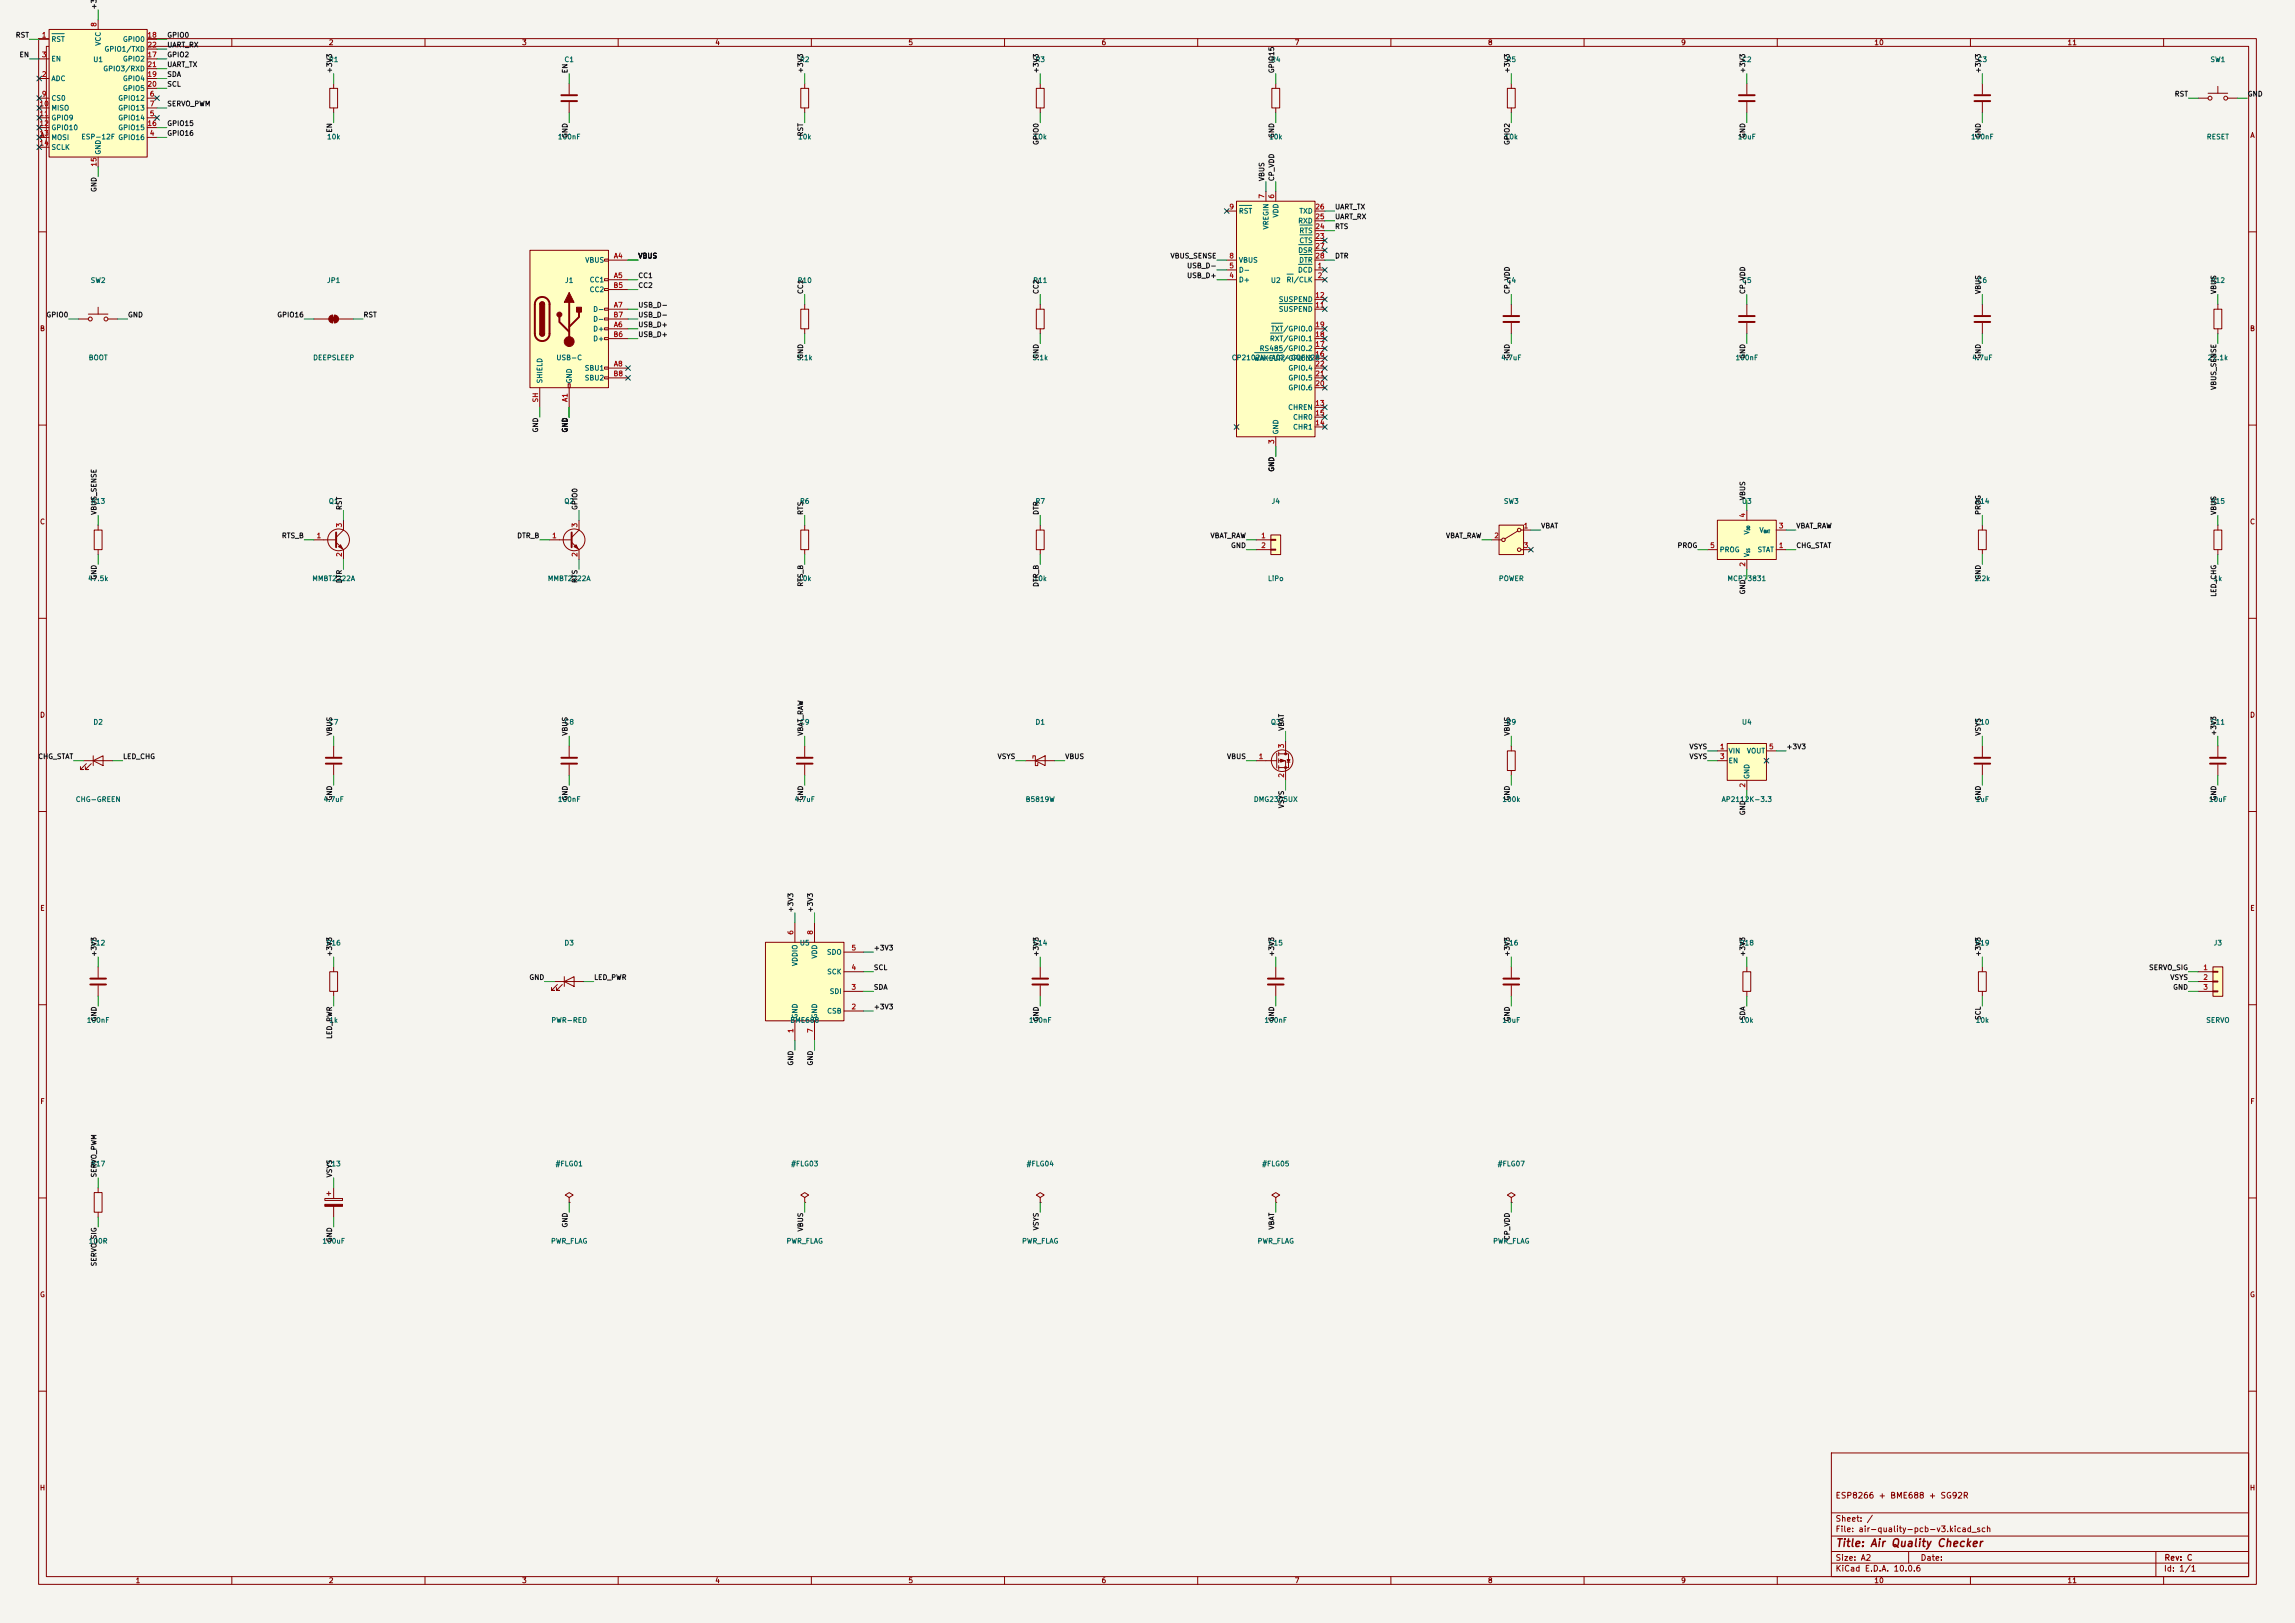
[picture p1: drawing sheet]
<svg xmlns="http://www.w3.org/2000/svg" width="594mm" height="420mm" viewBox="0 0 594 420" stroke-linecap="round" stroke-linejoin="round" font-family="sans-serif">
<defs><g id="words">
<text font-size="2" fill="#840000" x="475" y="400.8">Title: Air Quality Checker</text>
<g font-size="1.5" fill="#840000">
<text x="475" y="388.1">ESP8266 + BME688 + SG92R</text>
<text x="475" y="394.1">Sheet: /</text>
<text x="475" y="396.8">File: air-quality-pcb-v3.kicad_sch</text>
<text x="475" y="407">KiCad E.D.A. 10.0.6</text>
<text x="475" y="404.2">Size: A2</text>
<text x="497" y="404.2">Date:</text>
<text x="560" y="407">Id: 1/1</text>
<text x="560.1" y="404.2">Rev: C</text>
</g>
<g font-size="1.3" fill="#0f0f0f">
<text x="25.3" y="2.6" transform="rotate(-90 25.3 2.6)">+3V</text>
<text x="3.9" y="10">RST</text>
<text x="43.2" y="10">GPIO0</text>
<text x="4.9" y="15.1">EN</text>
<text x="43.2" y="15.1">GPIO2</text>
<text x="43.2" y="12.6">UART_RX</text>
<text x="43.2" y="17.7">UART_TX</text>
<text x="43.2" y="20.2">SDA</text>
<text x="43.2" y="22.7">SCL</text>
<text x="86.2" y="19.1" transform="rotate(-90 86.2 19.1)">+3V3</text>
<text x="147.2" y="19.1" transform="rotate(-90 147.2 19.1)">EN</text>
<text x="208.2" y="19.1" transform="rotate(-90 208.2 19.1)">+3V3</text>
<text x="269.1" y="19.1" transform="rotate(-90 269.1 19.1)">+3V3</text>
<text x="330.1" y="19.1" transform="rotate(-90 330.1 19.1)">GPIO15</text>
<text x="391" y="19.1" transform="rotate(-90 391 19.1)">+3V3</text>
<text x="452" y="19.1" transform="rotate(-90 452 19.1)">+3V3</text>
<text x="513" y="19.1" transform="rotate(-90 513 19.1)">+3V3</text>
<text x="43.2" y="27.8">SERVO_PWM</text>
<text x="562.7" y="25.3">RST</text>
<text x="581.6" y="25.3">GND</text>
<text x="43.2" y="35.4">GPIO16</text>
<text x="43.2" y="32.9">GPIO15</text>
<text x="86.2" y="34.5" transform="rotate(-90 86.2 34.5)">EN</text>
<text x="147.2" y="35.8" transform="rotate(-90 147.2 35.8)">GND</text>
<text x="208.2" y="35.4" transform="rotate(-90 208.2 35.4)">RST</text>
<text x="330.1" y="35.8" transform="rotate(-90 330.1 35.8)">GND</text>
<text x="452" y="35.8" transform="rotate(-90 452 35.8)">GND</text>
<text x="513" y="35.8" transform="rotate(-90 513 35.8)">GND</text>
<text x="269.1" y="37.7" transform="rotate(-90 269.1 37.7)">GPIO0</text>
<text x="391" y="37.7" transform="rotate(-90 391 37.7)">GPIO2</text>
<text x="327.5" y="47" transform="rotate(-90 327.5 47)">VBUS</text>
<text x="330.1" y="47" transform="rotate(-90 330.1 47)">CP_VDD</text>
<text x="25.3" y="49.8" transform="rotate(-90 25.3 49.8)">GND</text>
<text x="345.4" y="59.6">RTS</text>
<text x="345.4" y="57">UART_RX</text>
<text x="345.4" y="54.5">UART_TX</text>
<text x="165.1" y="67.2">VBUS</text>
<text x="302.8" y="67.2">VBUS_SENSE</text>
<text x="307.1" y="69.7">USB_D-</text>
<text x="345.4" y="67.2">DTR</text>
<text x="165.1" y="72.3">CC1</text>
<text x="165.1" y="74.8">CC2</text>
<text x="208.2" y="76.2" transform="rotate(-90 208.2 76.2)">CC1</text>
<text x="269.1" y="76.2" transform="rotate(-90 269.1 76.2)">CC2</text>
<text x="307.1" y="72.3">USB_D+</text>
<text x="391" y="76.2" transform="rotate(-90 391 76.2)">CP_VDD</text>
<text x="452" y="76.2" transform="rotate(-90 452 76.2)">CP_VDD</text>
<text x="513" y="76.2" transform="rotate(-90 513 76.2)">VBUS</text>
<text x="573.9" y="76.2" transform="rotate(-90 573.9 76.2)">VBUS</text>
<text x="11.9" y="82.4">GPIO0</text>
<text x="33" y="82.4">GND</text>
<text x="71.6" y="82.4">GPIO16</text>
<text x="94" y="82.4">RST</text>
<text x="165.1" y="79.9">USB_D-</text>
<text x="165.1" y="82.4">USB_D-</text>
<text x="165.1" y="85">USB_D+</text>
<text x="165.1" y="87.5">USB_D+</text>
<text x="208.2" y="93" transform="rotate(-90 208.2 93)">GND</text>
<text x="269.1" y="93" transform="rotate(-90 269.1 93)">GND</text>
<text x="391" y="93" transform="rotate(-90 391 93)">GND</text>
<text x="452" y="93" transform="rotate(-90 452 93)">GND</text>
<text x="513" y="93" transform="rotate(-90 513 93)">GND</text>
<text x="573.9" y="101" transform="rotate(-90 573.9 101)">VBUS_SENSE</text>
<text x="139.6" y="112" transform="rotate(-90 139.6 112)">GND</text>
<text x="147.2" y="112" transform="rotate(-90 147.2 112)">GND</text>
<text x="330.1" y="122.2" transform="rotate(-90 330.1 122.2)">GND</text>
<text x="452" y="129.6" transform="rotate(-90 452 129.6)">VBUS</text>
<text x="25.3" y="133.4" transform="rotate(-90 25.3 133.4)">VBUS_SENSE</text>
<text x="88.8" y="132.1" transform="rotate(-90 88.8 132.1)">RST</text>
<text x="149.7" y="132.1" transform="rotate(-90 149.7 132.1)">GPIO0</text>
<text x="208.2" y="133.4" transform="rotate(-90 208.2 133.4)">RTS</text>
<text x="269.1" y="133.4" transform="rotate(-90 269.1 133.4)">DTR</text>
<text x="398.8" y="137">VBAT</text>
<text x="464.8" y="137">VBAT_RAW</text>
<text x="513" y="133.4" transform="rotate(-90 513 133.4)">PROG</text>
<text x="573.9" y="133.4" transform="rotate(-90 573.9 133.4)">VBUS</text>
<text x="72.8" y="139.6">RTS_B</text>
<text x="133.7" y="139.6">DTR_B</text>
<text x="313.2" y="139.6">VBAT_RAW</text>
<text x="318.5" y="142.1">GND</text>
<text x="374.1" y="139.6">VBAT_RAW</text>
<text x="434.1" y="142.1">PROG</text>
<text x="464.8" y="142.1">CHG_STAT</text>
<text x="25.3" y="150.1" transform="rotate(-90 25.3 150.1)">GND</text>
<text x="88.8" y="151.1" transform="rotate(-90 88.8 151.1)">DTR</text>
<text x="149.7" y="151" transform="rotate(-90 149.7 151)">RTS</text>
<text x="208.2" y="152" transform="rotate(-90 208.2 152)">RTS_B</text>
<text x="269.1" y="152" transform="rotate(-90 269.1 152)">DTR_B</text>
<text x="452" y="154" transform="rotate(-90 452 154)">GND</text>
<text x="513" y="150.1" transform="rotate(-90 513 150.1)">GND</text>
<text x="573.9" y="154.6" transform="rotate(-90 573.9 154.6)">LED_CHG</text>
<text x="86.2" y="190.5" transform="rotate(-90 86.2 190.5)">VBUS</text>
<text x="147.2" y="190.5" transform="rotate(-90 147.2 190.5)">VBUS</text>
<text x="208.2" y="190.5" transform="rotate(-90 208.2 190.5)">VBAT_RAW</text>
<text x="332.6" y="189.3" transform="rotate(-90 332.6 189.3)">VBAT</text>
<text x="391" y="190.5" transform="rotate(-90 391 190.5)">VBUS</text>
<text x="513" y="190.5" transform="rotate(-90 513 190.5)">VSYS</text>
<text x="573.9" y="190.5" transform="rotate(-90 573.9 190.5)">+3V3</text>
<text x="9.8" y="196.7">CHG_STAT</text>
<text x="31.7" y="196.7">LED_CHG</text>
<text x="258.1" y="196.7">VSYS</text>
<text x="275.6" y="196.7">VBUS</text>
<text x="317.5" y="196.7">VBUS</text>
<text x="437.1" y="194.2">VSYS</text>
<text x="437.1" y="196.7">VSYS</text>
<text x="462.3" y="194.2">+3V3</text>
<text x="86.2" y="207.3" transform="rotate(-90 86.2 207.3)">GND</text>
<text x="147.2" y="207.3" transform="rotate(-90 147.2 207.3)">GND</text>
<text x="208.2" y="207.3" transform="rotate(-90 208.2 207.3)">GND</text>
<text x="332.6" y="209.3" transform="rotate(-90 332.6 209.3)">VSYS</text>
<text x="391" y="207.3" transform="rotate(-90 391 207.3)">GND</text>
<text x="513" y="207.3" transform="rotate(-90 513 207.3)">GND</text>
<text x="573.9" y="207.3" transform="rotate(-90 573.9 207.3)">GND</text>
<text x="452" y="211.1" transform="rotate(-90 452 211.1)">GND</text>
<text x="205.6" y="236.2" transform="rotate(-90 205.6 236.2)">+3V3</text>
<text x="210.7" y="236.2" transform="rotate(-90 210.7 236.2)">+3V3</text>
<text x="25.3" y="247.7" transform="rotate(-90 25.3 247.7)">+3V3</text>
<text x="86.2" y="247.7" transform="rotate(-90 86.2 247.7)">+3V3</text>
<text x="226" y="251.3">SCL</text>
<text x="226" y="246.3">+3V3</text>
<text x="269.1" y="247.7" transform="rotate(-90 269.1 247.7)">+3V3</text>
<text x="330.1" y="247.7" transform="rotate(-90 330.1 247.7)">+3V3</text>
<text x="391" y="247.7" transform="rotate(-90 391 247.7)">+3V3</text>
<text x="452" y="247.7" transform="rotate(-90 452 247.7)">+3V3</text>
<text x="513" y="247.7" transform="rotate(-90 513 247.7)">+3V3</text>
<text x="556.1" y="251.3">SERVO_SIG</text>
<text x="136.9" y="253.9">GND</text>
<text x="153.6" y="253.9">LED_PWR</text>
<text x="226" y="256.4">SDA</text>
<text x="561.6" y="253.9">VSYS</text>
<text x="562.3" y="256.4">GND</text>
<text x="226" y="261.5">+3V3</text>
<text x="25.3" y="264.4" transform="rotate(-90 25.3 264.4)">GND</text>
<text x="86.2" y="269" transform="rotate(-90 86.2 269)">LED_PWR</text>
<text x="269.1" y="264.4" transform="rotate(-90 269.1 264.4)">GND</text>
<text x="330.1" y="264.4" transform="rotate(-90 330.1 264.4)">GND</text>
<text x="391" y="264.4" transform="rotate(-90 391 264.4)">GND</text>
<text x="452" y="264.1" transform="rotate(-90 452 264.1)">SDA</text>
<text x="513" y="264.1" transform="rotate(-90 513 264.1)">SCL</text>
<text x="205.6" y="275.9" transform="rotate(-90 205.6 275.9)">GND</text>
<text x="210.7" y="275.9" transform="rotate(-90 210.7 275.9)">GND</text>
<text x="25.3" y="304.8" transform="rotate(-90 25.3 304.8)">SERVO_PWM</text>
<text x="86.2" y="304.8" transform="rotate(-90 86.2 304.8)">VSYS</text>
<text x="147.2" y="317.8" transform="rotate(-90 147.2 317.8)">GND</text>
<text x="86.2" y="321.6" transform="rotate(-90 86.2 321.6)">GND</text>
<text x="208.2" y="318.8" transform="rotate(-90 208.2 318.8)">VBUS</text>
<text x="269.1" y="318.5" transform="rotate(-90 269.1 318.5)">VSYS</text>
<text x="330.1" y="318.3" transform="rotate(-90 330.1 318.3)">VBAT</text>
<text x="391" y="321.1" transform="rotate(-90 391 321.1)">CP_VDD</text>
<text x="25.3" y="327.8" transform="rotate(-90 25.3 327.8)">SERVO_SIG</text>
</g>
<g font-size="1.3" fill="#a90000">
<text x="10.7" y="10">1</text>
<text x="25.3" y="7.1" transform="rotate(-90 25.3 7.1)">8</text>
<text x="38" y="10">18</text>
<text x="10.7" y="15.1">3</text>
<text x="38" y="15.1">17</text>
<text x="38" y="17.6">21</text>
<text x="38" y="12.6">22</text>
<text x="10.7" y="20.2">2</text>
<text x="38" y="20.2">19</text>
<text x="38" y="22.7">20</text>
<text x="10.1" y="27.8">10</text>
<text x="10.7" y="25.3">9</text>
<text x="38.6" y="25.3">6</text>
<text x="38.6" y="27.8">7</text>
<text x="10.1" y="30.3">11</text>
<text x="10.1" y="32.9">12</text>
<text x="10.1" y="35.4">13</text>
<text x="38" y="32.9">16</text>
<text x="38.6" y="35.4">4</text>
<text x="38.6" y="30.3">5</text>
<text x="10.1" y="38">14</text>
<text x="25.3" y="43.2" transform="rotate(-90 25.3 43.2)">15</text>
<text x="327.5" y="51.5" transform="rotate(-90 327.5 51.5)">7</text>
<text x="330.1" y="51.5" transform="rotate(-90 330.1 51.5)">6</text>
<text x="318" y="54.5">9</text>
<text x="340.3" y="59.6">24</text>
<text x="340.3" y="57">25</text>
<text x="340.3" y="54.5">26</text>
<text x="340.3" y="62.1">23</text>
<text x="340.3" y="64.6">27</text>
<text x="158.7" y="67.2">A4</text>
<text x="318" y="69.7">5</text>
<text x="318" y="67.2">8</text>
<text x="340.3" y="67.2">28</text>
<text x="340.9" y="69.7">1</text>
<text x="158.7" y="74.8">B5</text>
<text x="158.7" y="72.3">A5</text>
<text x="318" y="72.3">4</text>
<text x="340.3" y="77.3">12</text>
<text x="340.9" y="72.3">2</text>
<text x="158.7" y="82.4">B7</text>
<text x="158.7" y="79.9">A7</text>
<text x="340.3" y="79.9">11</text>
<text x="158.7" y="87.5">B6</text>
<text x="158.7" y="85">A6</text>
<text x="340.3" y="87.5">18</text>
<text x="340.3" y="85">19</text>
<text x="158.7" y="95.1">A8</text>
<text x="340.3" y="92.6">16</text>
<text x="340.3" y="90">17</text>
<text x="340.3" y="95.1">22</text>
<text x="158.7" y="97.7">B8</text>
<text x="340.3" y="100.2">20</text>
<text x="340.3" y="97.7">21</text>
<text x="139.6" y="104.3" transform="rotate(-90 139.6 104.3)">SH</text>
<text x="147.2" y="104.1" transform="rotate(-90 147.2 104.1)">A1</text>
<text x="340.3" y="105.3">13</text>
<text x="340.3" y="107.8">15</text>
<text x="340.3" y="110.4">14</text>
<text x="330.1" y="115" transform="rotate(-90 330.1 115)">3</text>
<text x="88.8" y="136.6" transform="rotate(-90 88.8 136.6)">3</text>
<text x="149.7" y="136.6" transform="rotate(-90 149.7 136.6)">3</text>
<text x="394.2" y="137">1</text>
<text x="452" y="134.1" transform="rotate(-90 452 134.1)">4</text>
<text x="460.3" y="137">3</text>
<text x="81.8" y="139.6">1</text>
<text x="142.8" y="139.6">1</text>
<text x="326.3" y="139.6">1</text>
<text x="326.3" y="142.1">2</text>
<text x="386.6" y="139.6">2</text>
<text x="394.2" y="142.1">3</text>
<text x="442.5" y="142.1">5</text>
<text x="460.3" y="142.1">1</text>
<text x="88.8" y="144.2" transform="rotate(-90 88.8 144.2)">2</text>
<text x="149.7" y="144.2" transform="rotate(-90 149.7 144.2)">2</text>
<text x="452" y="146.8" transform="rotate(-90 452 146.8)">2</text>
<text x="325.7" y="196.7">1</text>
<text x="332.6" y="193.8" transform="rotate(-90 332.6 193.8)">3</text>
<text x="445" y="194.2">1</text>
<text x="445" y="196.7">3</text>
<text x="457.7" y="194.2">5</text>
<text x="332.6" y="201.4" transform="rotate(-90 332.6 201.4)">2</text>
<text x="452" y="203.9" transform="rotate(-90 452 203.9)">2</text>
<text x="205.6" y="242" transform="rotate(-90 205.6 242)">6</text>
<text x="210.7" y="242" transform="rotate(-90 210.7 242)">8</text>
<text x="220.2" y="251.3">4</text>
<text x="220.2" y="246.2">5</text>
<text x="570.1" y="251.3">1</text>
<text x="220.2" y="256.4">3</text>
<text x="570.1" y="253.9">2</text>
<text x="570.1" y="256.4">3</text>
<text x="220.2" y="261.5">2</text>
<text x="205.6" y="267.4" transform="rotate(-90 205.6 267.4)">1</text>
<text x="210.7" y="267.4" transform="rotate(-90 210.7 267.4)">7</text>
</g>
<g font-size="1.3" fill="#006464">
<text x="13.2" y="11.1">RST</text>
<text x="26.4" y="12" transform="rotate(-90 26.4 12)">VCC</text>
<text x="31.7" y="11.1">GPIO0</text>
<text x="13.2" y="16.2">EN</text>
<text x="24" y="16.4">U1</text>
<text x="26.9" y="13.7">GPIO1/TXD</text>
<text x="31.7" y="16.2">GPIO2</text>
<text x="85" y="16.4">R1</text>
<text x="146" y="16.4">C1</text>
<text x="206.9" y="16.4">R2</text>
<text x="267.9" y="16.4">R3</text>
<text x="328.8" y="16.4">R4</text>
<text x="389.8" y="16.4">R5</text>
<text x="450.8" y="16.4">C2</text>
<text x="511.7" y="16.4">C3</text>
<text x="572" y="16.4">SW1</text>
<text x="13.2" y="21.3">ADC</text>
<text x="26.6" y="18.7">GPIO3/RXD</text>
<text x="31.7" y="21.3">GPIO4</text>
<text x="31.7" y="23.8">GPIO5</text>
<text x="13.2" y="26.4">CS0</text>
<text x="13.2" y="28.9">MISO</text>
<text x="30.5" y="26.4">GPIO12</text>
<text x="30.5" y="28.9">GPIO13</text>
<text x="13.2" y="31.4">GPIO9</text>
<text x="13.2" y="34">GPIO10</text>
<text x="30.5" y="31.4">GPIO14</text>
<text x="30.5" y="34">GPIO15</text>
<text x="13.2" y="36.5">MOSI</text>
<text x="13.2" y="39.1">SCLK</text>
<text x="20.9" y="36.4">ESP-12F GPIO16</text>
<text x="26.4" y="40.2" transform="rotate(-90 26.4 40.2)">GND</text>
<text x="84.5" y="36.4">10k</text>
<text x="144.3" y="36.4">100nF</text>
<text x="206.4" y="36.4">10k</text>
<text x="267.4" y="36.4">10k</text>
<text x="328.3" y="36.4">10k</text>
<text x="389.3" y="36.4">10k</text>
<text x="449.7" y="36.4">10uF</text>
<text x="510" y="36.4">100nF</text>
<text x="571" y="36.4">RESET</text>
<text x="320.5" y="55.6">RST</text>
<text x="328.6" y="59.5" transform="rotate(-90 328.6 59.5)">VREGIN</text>
<text x="331.2" y="56.4" transform="rotate(-90 331.2 56.4)">VDD</text>
<text x="335.9" y="58.1">RXD</text>
<text x="336.2" y="55.6">TXD</text>
<text x="335.9" y="65.7">DSR</text>
<text x="336.2" y="63.2">CTS</text>
<text x="336.2" y="60.7">RTS</text>
<text x="151.3" y="68.3">VBUS</text>
<text x="320.5" y="70.8">D-</text>
<text x="320.5" y="68.3">VBUS</text>
<text x="335.8" y="70.8">DCD</text>
<text x="336.1" y="68.3">DTR</text>
<text x="23.3" y="73.5">SW2</text>
<text x="84.5" y="73.5">JP1</text>
<text x="146.1" y="73.5">J1</text>
<text x="152.5" y="73.4">CC1</text>
<text x="152.5" y="75.9">CC2</text>
<text x="206.3" y="73.5">R10</text>
<text x="267.3" y="73.5">R11</text>
<text x="320.5" y="73.4">D+</text>
<text x="328.8" y="73.5">U2</text>
<text x="332.9" y="73.4">RI/CLK</text>
<text x="389.8" y="73.5">C4</text>
<text x="450.8" y="73.5">C5</text>
<text x="511.7" y="73.5">C6</text>
<text x="572.1" y="73.5">R12</text>
<text x="153.4" y="81">D-</text>
<text x="153.4" y="83.5">D-</text>
<text x="330.9" y="81">SUSPEND</text>
<text x="330.9" y="78.4">SUSPEND</text>
<text x="153.4" y="86.1">D+</text>
<text x="153.4" y="88.6">D+</text>
<text x="328.6" y="88.6">RXT/GPIO.1</text>
<text x="328.9" y="86.1">TXT/GPIO.0</text>
<text x="22.8" y="93.5">BOOT</text>
<text x="80.9" y="93.5">DEEPSLEEP</text>
<text x="143.9" y="93.5">USB-C</text>
<text x="206.1" y="93.5">5.1k</text>
<text x="267.1" y="93.5">5.1k</text>
<text x="318.7" y="93.5">CP2102N-A02-GQFN28</text>
<text x="324.4" y="93.7">WAKEUP/GPIO.3</text>
<text x="325.9" y="91.1">RS485/GPIO.2</text>
<text x="388.4" y="93.5">4.7uF</text>
<text x="449.1" y="93.5">100nF</text>
<text x="510.3" y="93.5">4.7uF</text>
<text x="571.3" y="93.5">22.1k</text>
<text x="140.7" y="99.3" transform="rotate(-90 140.7 99.3)">SHIELD</text>
<text x="148.3" y="99.3" transform="rotate(-90 148.3 99.3)">GND</text>
<text x="151.2" y="96.2">SBU1</text>
<text x="151.2" y="98.8">SBU2</text>
<text x="333.3" y="101.3">GPIO.6</text>
<text x="333.3" y="98.8">GPIO.5</text>
<text x="333.3" y="96.2">GPIO.4</text>
<text x="333.3" y="106.4">CHREN</text>
<text x="331.2" y="112.5" transform="rotate(-90 331.2 112.5)">GND</text>
<text x="334.5" y="111.5">CHR1</text>
<text x="334.5" y="108.9">CHR0</text>
<text x="23.4" y="130.7">R13</text>
<text x="85" y="130.7">Q1</text>
<text x="145.9" y="130.7">Q2</text>
<text x="206.9" y="130.7">R6</text>
<text x="267.9" y="130.7">R7</text>
<text x="329" y="130.7">J4</text>
<text x="389.1" y="130.7">SW3</text>
<text x="450.7" y="130.7">U3</text>
<text x="511.1" y="130.7">R14</text>
<text x="572.1" y="130.7">R15</text>
<text x="445" y="143.2">PROG</text>
<text x="453.1" y="138.5" transform="rotate(-90 453.1 138.5)">V</text>
<text x="454.8" y="143.2">STAT</text>
<text x="455.3" y="138.1">V</text>
<text x="453.1" y="144.3" transform="rotate(-90 453.1 144.3)">V</text>
<text x="22.6" y="150.7">47.5k</text>
<text x="80.7" y="150.7">MMBT2222A</text>
<text x="141.7" y="150.7">MMBT2222A</text>
<text x="206.4" y="150.7">10k</text>
<text x="267.4" y="150.7">10k</text>
<text x="328" y="150.7">LiPo</text>
<text x="387.8" y="150.7">POWER</text>
<text x="447" y="150.7">MCP73831</text>
<text x="510.9" y="150.7">2.2k</text>
<text x="572.8" y="150.7">1k</text>
<text x="24" y="187.8">D2</text>
<text x="85" y="187.8">C7</text>
<text x="146" y="187.8">C8</text>
<text x="206.9" y="187.8">C9</text>
<text x="267.9" y="187.8">D1</text>
<text x="328.8" y="187.8">Q3</text>
<text x="389.8" y="187.8">R9</text>
<text x="450.7" y="187.8">U4</text>
<text x="511.1" y="187.8">C10</text>
<text x="572.1" y="187.8">C11</text>
<text x="447.3" y="195.3">VIN</text>
<text x="447.3" y="197.8">EN</text>
<text x="452" y="195.3">VOUT</text>
<text x="453.1" y="201.7" transform="rotate(-90 453.1 201.7)">GND</text>
<text x="19.5" y="207.8">CHG-GREEN</text>
<text x="83.6" y="207.8">4.7uF</text>
<text x="144.3" y="207.8">100nF</text>
<text x="205.5" y="207.8">4.7uF</text>
<text x="265.3" y="207.8">B5819W</text>
<text x="324.4" y="207.8">DMG2305UX</text>
<text x="388.7" y="207.8">100k</text>
<text x="445.5" y="207.8">AP2112K-3.3</text>
<text x="511.2" y="207.8">1uF</text>
<text x="571.6" y="207.8">10uF</text>
<text x="23.4" y="245">C12</text>
<text x="84.4" y="245">R16</text>
<text x="146" y="245">D3</text>
<text x="206.9" y="245">U5</text>
<text x="267.3" y="245">C14</text>
<text x="328.2" y="245">C15</text>
<text x="389.2" y="245">C16</text>
<text x="450.1" y="245">R18</text>
<text x="511.1" y="245">R19</text>
<text x="572.8" y="245">J3</text>
<text x="206.7" y="250.1" transform="rotate(-90 206.7 250.1)">VDDIO</text>
<text x="211.8" y="248.2" transform="rotate(-90 211.8 248.2)">VDD</text>
<text x="213.9" y="247.3">SDO</text>
<text x="214" y="252.4">SCK</text>
<text x="214.6" y="257.5">SDI</text>
<text x="206.7" y="263.7" transform="rotate(-90 206.7 263.7)">GND</text>
<text x="211.8" y="263.7" transform="rotate(-90 211.8 263.7)">GND</text>
<text x="214" y="262.6">CSB</text>
<text x="22.3" y="265">100nF</text>
<text x="85.1" y="265">1k</text>
<text x="142.6" y="265">PWR-RED</text>
<text x="204.4" y="265">BME688</text>
<text x="266.2" y="265">100nF</text>
<text x="327.1" y="265">100nF</text>
<text x="388.7" y="265">10uF</text>
<text x="450.3" y="265">10k</text>
<text x="511.2" y="265">10k</text>
<text x="570.9" y="265">SERVO</text>
<text x="23.4" y="302.1">R17</text>
<text x="84.4" y="302.1">C13</text>
<text x="143.7" y="302.1">#FLG01</text>
<text x="204.6" y="302.1">#FLG03</text>
<text x="265.6" y="302.1">#FLG04</text>
<text x="326.5" y="302.1">#FLG05</text>
<text x="387.5" y="302.1">#FLG07</text>
<text x="22.8" y="322.1">100R</text>
<text x="83.3" y="322.1">100uF</text>
<text x="142.5" y="322.1">PWR_FLAG</text>
<text x="203.4" y="322.1">PWR_FLAG</text>
<text x="264.4" y="322.1">PWR_FLAG</text>
<text x="325.4" y="322.1">PWR_FLAG</text>
<text x="386.3" y="322.1">PWR_FLAG</text>
</g>
<g font-size="1.3" fill="#840000">
<text x="35" y="12">1</text>
<text x="85" y="12">2</text>
<text x="135" y="12">3</text>
<text x="185" y="12">4</text>
<text x="235" y="12">5</text>
<text x="285" y="12">6</text>
<text x="335" y="12">7</text>
<text x="385" y="12">8</text>
<text x="435" y="12">9</text>
<text x="485" y="12">10</text>
<text x="535" y="12">11</text>
<text x="10.3" y="36">A</text>
<text x="582.3" y="36">A</text>
<text x="10.2" y="86">B</text>
<text x="582.2" y="86">B</text>
<text x="10.2" y="136">C</text>
<text x="582.2" y="136">C</text>
<text x="10.2" y="186">D</text>
<text x="582.2" y="186">D</text>
<text x="10.3" y="236">E</text>
<text x="582.3" y="236">E</text>
<text x="10.3" y="286">F</text>
<text x="582.3" y="286">F</text>
<text x="10.2" y="336">G</text>
<text x="582.2" y="336">G</text>
<text x="10.2" y="386">H</text>
<text x="582.2" y="386">H</text>
<text x="35" y="410">1</text>
<text x="85" y="410">2</text>
<text x="135" y="410">3</text>
<text x="185" y="410">4</text>
<text x="235" y="410">5</text>
<text x="285" y="410">6</text>
<text x="335" y="410">7</text>
<text x="385" y="410">8</text>
<text x="435" y="410">9</text>
<text x="485" y="410">10</text>
<text x="535" y="410">11</text>
</g>
<g font-size=".8" fill="#006464">
<text x="453.1" y="137.3" transform="rotate(-90 453.1 137.3)">DD</text>
<text x="453.1" y="143.1" transform="rotate(-90 453.1 143.1)">SS</text>
<text x="456.4" y="138.1">BAT</text>
</g>
</g></defs>
<path d="M0 0h594v420h-594z" fill="#f5f4ef" stroke="#f5f4ef" stroke-width=".26"/>
<g fill="none" stroke="#840000" stroke-width=".26">
<path d="M10 10h574v400h-574zM12 12h570v396h-570zM60 10v2M110 10v2M160 10v2M210 10v2M260 10v2M310 10v2M360 10v2M410 10v2M460 10v2M510 10v2"/>
<path d="M560 10v2M452.1 21.6v2.8M452.1 26.4v2.8M513.1 21.6v2.8M513.1 26.4v2.8M569 25.4h2.5M571.5 24.1h5.1M574 22.4v1.7M576.6 25.4h2.5M10 60h2M208.3 78.7v1.3M269.2 78.7v1.3"/>
<path d="M391.2 78.7v2.8M452.1 78.7v2.8M513.1 78.7v2.8M574 78.7v1.3M582 60h2M207.3 80h2v5.1h-2zM208.3 85.1v1.3M268.2 80h2.1v5.1h-2.1zM269.2 85.1v1.3M391.2 83.6v2.8M452.1 83.6v2.8M513.1 83.6v2.8"/>
<path d="M573 80h2.1v5.1h-2.1zM574 85.1v1.3M10 110h2M582 110h2M81.3 139.7h5.7M88.9 134.6v2.6l-1.9 1.9M87 140.3l1.9 1.9v2.6M10 160h2M582 160h2M147.3 193v2.8M147.3 197.9v2.8M265.4 196.9h7.6"/>
<path d="M267.3 196.2v-.6h.7v2.5h.6v-.6M268 196.9l2.5-1.3v2.5zM10 210h2M582 210h2M85.3 251.5h2.1v5h-2.1zM86.4 250.2v1.3M86.4 256.5v1.3M143.5 254h7.6M144.3 254.8l-1.6 1.5h.8h-.8v-.8M145.5 254.8l-1.5 1.5h.8h-.8v-.8M146 254l2.6-1.3v2.6zM146 252.7v2.6"/>
<path d="M10 260h2M582 260h2M10 310h2M24.4 308.6h2v5.1h-2zM25.4 307.3v1.3M25.4 313.7v1.3M269.2 309.9l1.1-.7-1.1-.6-1 .6 1 .7v1.3M269.2 311.2h.1M582 310h2M10 360h2M474 376h108v32h-108zM582 360h2"/>
<path d="M474 397.5h108M474 391.5h108M60 408v2M110 408v2M160 408v2M210 408v2M260 408v2M310 408v2M360 408v2M410 408v2M460 408v2M474 404.5h108"/>
<path d="M474 401.5h108M494 401.5v3M510 408v2M558 401.5v6.5M560 408v2"/>
<circle cx="572" cy="25.4" r=".51"/>
<circle cx="576.1" cy="25.4" r=".51"/>
<circle cx="87.6" cy="139.7" r="2.82"/>
</g>
<g fill="none" stroke="#840000" stroke-width=".51">
<path d="M450.1 24.6h4.1M450.1 26.2h4.1M511 24.6h4.1M511 26.2h4.1M389.1 81.8h4.1M389.1 83.3h4.1M450.1 81.8h4.1M450.1 83.3h4.1M511 81.8h4.1M511 83.3h4.1M87 137.8v3.8M145.3 196.1h4.1"/>
<path d="M145.3 197.6h4.1"/>
</g>
<path d="M87.6 141.5l.5-.5 .5 1z" fill="#840000" stroke="#840000" stroke-width=".26"/>
<path d="M447 192.4h10.2v9.5h-10.2z" fill="#ffffc2"/>
<path d="M444.5 194.3h2.5M444.5 196.9h2.5M447 192.4h10.2v9.5h-10.2zM457.2 194.3h2.5M452.1 201.9v2.6" fill="none" stroke="#840000" stroke-width=".26"/>
<path d="M137.2 64.8h20.3v35.5h-20.3z" fill="#ffffc2"/>
<g fill="none" stroke="#840000" stroke-width=".26">
<path d="M137.2 64.8h20.3v35.5h-20.3zM139.7 78.7l.2-.4 .4-.2 .5 .2 .2 .4M156.5 67.1h1v.5h-1zM156.5 72.1h1v.5h-1zM156.5 74.7h1v.5h-1zM156.5 79.8h1v.5h-1zM157.5 67.3h5.1M157.5 72.4h5.1M157.5 74.9h5.1M139.7 86.4l.2 .4 .4 .2 .5-.2 .2-.4M147.1 99.3h.5v1h-.5zM156.5 82.3h1v.5h-1z"/>
<path d="M156.5 84.8h1v.5h-1zM156.5 87.4h1v.5h-1zM156.5 95h1v.5h-1zM156.5 97.5h1v.5h-1zM157.5 85.1h5.1M157.5 80h5.1M157.5 95.3h5.1M157.5 87.6h5.1M157.5 82.6h5.1M157.5 97.8h5.1M139.7 100.3v5.1M147.3 100.3v5.1"/>
</g>
<path d="M139 77.4a1.9 1.9 0 0 1 2.1-.4 1.9 1.9 0 0 1 1.1 1.7v7.7a1.91 1.91 0 0 1-1.9 1.9 1.91 1.91 0 0 1-1.9-1.9v-7.8zM147.3 78.2v10.2M144.8 82v1.3l2.5 2.6M149.9 80.8v1.2l-2.6 2.6" fill="none" stroke="#840000" stroke-width=".51"/>
<g fill="#840000" stroke="#840000" stroke-width=".26">
<path d="M139.7 78.7h1.3v7.7h-1.3z"/>
<path d="M139.9 78.3l.7-.1 .4 .5h-1.3z"/>
<path d="M139.7 86.4h1.3l-.2 .4-.5 .2-.4-.2z"/>
<path d="M147.3 75.7l1.3 2.5h-2.6z"/>
<path d="M149.2 79.5h1.3v1.3h-1.3z"/>
<circle cx="144.8" cy="81.4" r=".63"/>
<circle cx="147.3" cy="88.4" r="1.27"/>
</g>
<path d="M12.7 7.6h25.4v33h-25.4z" fill="#ffffc2"/>
<g fill="none" stroke="#840000" stroke-width=".26">
<path d="M10.2 10.2h2.5M10.2 15.2h2.5M12.7 7.6h25.4v33h-25.4zM25.4 5.1v2.5M38.1 10.2h2.5M38.1 15.2h2.5M38.1 17.8h2.5M38.1 12.7h2.5M10.2 20.3h2.5M10.2 35.6h2.5M10.2 30.5h2.5M10.2 25.4h2.5"/>
<path d="M10.2 27.9h2.5M10.2 33h2.5M10.2 38.1h2.5M38.1 20.3h2.5M38.1 35.6h2.5M38.1 30.5h2.5M38.1 25.4h2.5M38.1 27.9h2.5M38.1 33h2.5M38.1 22.9h2.5M25.4 40.6v2.6M269.2 250.2v2.8"/>
<path d="M269.2 255v2.8"/>
</g>
<path d="M13.4 8.7h3.2" fill="none" stroke="#006464" stroke-width=".26"/>
<path d="M267.2 253.2h4.1M267.2 254.8h4.1" fill="none" stroke="#840000" stroke-width=".51"/>
<path d="M572.8 250.2h2.5v7.6h-2.5z" fill="#ffffc2"/>
<g fill="none" stroke="#840000" stroke-width=".26">
<path d="M390.1 22.9h2.1v5h-2.1zM391.2 21.6v1.3M391.2 27.9v1.3M142.2 139.7h5.8M149.9 134.6v2.6l-1.9 1.9M148 140.3l1.9 1.9v2.6M208.3 193v2.8M208.3 197.9v2.8M390.1 194.3h2.1v5.1h-2.1zM391.2 193v1.3M391.2 199.4v1.3M513.1 193v2.8"/>
<path d="M513.1 197.9v2.8M574 193v2.8M574 197.9v2.8M451.1 251.5h2v5h-2zM452.1 250.2v1.3M452.1 256.5v1.3M512.1 251.5h2v5h-2zM513.1 250.2v1.3M513.1 256.5v1.3M569 251.5h3.8M569 254h3.8M569 256.5h3.8"/>
<path d="M572.8 250.2h2.5v7.6h-2.5zM572.8 251.3h1.2v.3h-1.2zM572.8 253.9h1.2v.2h-1.2zM572.8 256.4h1.2v.3h-1.2zM84.1 310.1h4.5v.5h-4.5zM84.6 308.9h1M85.1 308.4v1M86.4 307.3v2.8M86.4 312.2v2.8M147.3 309.9l1-.7-1-.6-1 .6 1 .7v1.3M147.3 311.2h.1"/>
<circle cx="148.6" cy="139.7" r="2.82"/>
</g>
<g fill="#840000" stroke="#840000" stroke-width=".26">
<path d="M84.1 311.7h4.5v.5h-4.5z"/>
<path d="M148.6 141.5l.5-.5 .5 1z"/>
</g>
<path d="M148 137.8v3.8M206.2 196.1h4.1M206.2 197.6h4.1M511 196.1h4.1M511 197.6h4.1M572 196.1h4.1M572 197.6h4.1" fill="none" stroke="#840000" stroke-width=".51"/>
<path d="M444.5 134.6h15.2v10.2h-15.2z" fill="#ffffc2"/>
<g fill="none" stroke="#840000" stroke-width=".26">
<path d="M444.5 134.6h15.2v10.2h-15.2zM452.1 132.1v2.5M459.7 137.2h2.6M442 142.2h2.5M452.1 144.8v2.5M459.7 142.2h2.6M86.4 193v2.8M86.4 197.9v2.8M208.3 309.9l1-.7-1-.6-1 .6 1 .7v1.3M208.3 311.2h.1M330.2 309.9l1-.7-1-.6-1 .6 1 .7v1.3M330.2 311.2h.1"/>
<path d="M391.2 309.9l1-.7-1-.6-1.1 .6 1.1 .7v1.3M391.2 311.2h.1"/>
</g>
<path d="M84.3 196.1h4.1M84.3 197.6h4.1" fill="none" stroke="#840000" stroke-width=".51"/>
<path d="M388 135.9h6.3v7.6h-6.3z" fill="#ffffc2"/>
<g fill="none" stroke="#840000" stroke-width=".26">
<path d="M85.3 22.9h2.1v5h-2.1zM86.4 21.6v1.3M86.4 27.9v1.3M147.3 21.6v2.8M147.3 26.4v2.8M207.3 22.9h2v5h-2zM208.3 21.6v1.3M208.3 27.9v1.3M268.2 22.9h2.1v5h-2.1zM269.2 21.6v1.3M269.2 27.9v1.3M329.2 22.9h2v5h-2z"/>
<path d="M330.2 21.6v1.3M330.2 27.9v1.3M25.4 79.5v1.8M20.3 82.6h2.6M22.9 81.3h5M27.9 82.6h2.6M81.3 82.6h3.8M86.1 81.5v2.1M86.6 81.5v2.1M87.6 82.6h3.8M207.3 137.2h2v5h-2zM208.3 135.9v1.3"/>
<path d="M268.2 137.2h2.1v5h-2.1zM269.2 135.9v1.3M386.1 139.7h2.5M388 135.9h6.3v7.6h-6.3zM392.8 137.4l-3.3 2M393.7 137.2h2.5M208.3 142.2v1.3M269.2 142.2v1.3M393.7 142.2h2.5M21.6 196.9h7.6M22.4 197.6l-1.6 1.5h.8h-.8v-.7M23.6 197.6l-1.5 1.5h.8h-.8v-.7"/>
<path d="M24.1 196.9l2.6-1.3v2.5zM24.1 195.6v2.5M325.1 196.9h5.4M330.5 194.9v3.9M331 195.1h2.5v3.5h-2.5M331 196.9h1.7v5M331 194.6v1M331 196.3v1.1M331 198.1v1M332.7 191.8v3.3M333.1 196.6h.8l-.4 .6zM333.1 197.2h.8"/>
<path d="M330.2 250.2v2.8M330.2 255v2.8M391.2 250.2v2.8M391.2 255v2.8"/>
<circle cx="23.4" cy="82.6" r=".51"/>
<circle cx="27.4" cy="82.6" r=".51"/>
<circle cx="389.1" cy="139.7" r=".46"/>
<circle cx="393.2" cy="137.2" r=".46"/>
<circle cx="393.2" cy="142.2" r=".46"/>
<circle cx="331.9" cy="196.8" r="2.79"/>
</g>
<path d="M145.3 24.6h4.1M145.3 26.2h4.1M328.2 253.2h4M328.2 254.8h4M389.1 253.2h4.1M389.1 254.8h4.1" fill="none" stroke="#840000" stroke-width=".51"/>
<g fill="#840000" stroke="#840000" stroke-width=".26">
<path d="M331.5 196.5l1 .4-1 .3z"/>
<path d="M85.9 82h1v1.1h-1z"/>
<path d="M85.4 81.8l.7-.3v2.1a1.02 1.02 0 0 1-.9-.7 1.02 1.02 0 0 1 .2-1.1z"/>
<path d="M86.6 81.5a1.02 1.02 0 0 1 1 1.1 1.02 1.02 0 0 1-1 1z"/>
<circle cx="332.7" cy="195.1" r=".25"/>
<circle cx="332.7" cy="198.6" r=".25"/>
</g>
<path d="M328.9 138.4h2.6v5.1h-2.6z" fill="#ffffc2"/>
<path d="M325.1 139.7h3.8M328.9 138.4h2.6v5.1h-2.6zM328.9 139.6h1.3v.2h-1.3zM325.1 142.2h3.8M328.9 142.1h1.3v.3h-1.3zM25.4 250.2v2.8M25.4 255v2.8" fill="none" stroke="#840000" stroke-width=".26"/>
<path d="M23.4 253.2h4M23.4 254.8h4" fill="none" stroke="#840000" stroke-width=".51"/>
<path d="M320 52.1h20.4v60.9h-20.4z" fill="#ffffc2"/>
<g fill="none" stroke="#840000" stroke-width=".26">
<path d="M317.5 54.6h2.5M320 52.1h20.4v60.9h-20.4zM327.7 49.5v2.6M330.2 49.5v2.6M340.4 54.6h2.5M340.4 59.7h2.5M340.4 57.2h2.5M317.5 69.9h2.5M317.5 72.4h2.5M317.5 67.3h2.5M340.4 69.9h2.5M340.4 72.4h2.5"/>
<path d="M340.4 67.3h2.5M340.4 77.5h2.5M340.4 62.2h2.5M340.4 64.8h2.5M340.4 80h2.5M340.4 92.7h2.5M340.4 90.2h2.5M340.4 87.6h2.5M340.4 85.1h2.5M340.4 97.8h2.5M340.4 95.3h2.5M330.2 113v2.6"/>
<path d="M340.4 105.4h2.5M340.4 110.5h2.5M340.4 108h2.5M340.4 100.3h2.5M573 137.2h2.1v5h-2.1zM574 135.9v1.3M574 142.2v1.3"/>
</g>
<path d="M320.8 53.2h3.2M336.4 58.2h3.2M331.1 78.6h8.5M333.1 70.9h1.6M336.1 68.4h3.5M336.1 63.3h3.5M336.4 65.9h3.2M336.4 60.8h3.2M324.7 91.3h7.3M328.8 86.2h3.2M329.1 83.6h2.9" fill="none" stroke="#006464" stroke-width=".26"/>
<path d="M198.1 243.8h20.3v20.4h-20.3z" fill="#ffffc2"/>
<g fill="none" stroke="#840000" stroke-width=".26">
<path d="M24.4 137.2h2v5h-2zM25.4 135.9v1.3M512.1 137.2h2v5h-2zM513.1 135.9v1.3M25.4 142.2v1.3M513.1 142.2v1.3M205.7 238.8v5M210.8 238.8v5M198.1 243.8h20.3v20.4h-20.3zM218.4 256.5h5.1M218.4 251.5h5.1M218.4 246.4h5.1"/>
<path d="M205.7 264.2v5M210.8 264.2v5M218.4 261.6h5.1"/>
</g>
<g fill="none" stroke="#009600" stroke-width=".26">
<path d="M7.6 15.2h2.6M7.6 10.2h2.6M25.4 2.5v2.6M40.6 15.2h2.6M40.6 10.2h2.6M40.6 12.7h2.6M40.6 17.8h2.6M86.4 19.1v2.5M147.3 19.1v2.5M208.3 19.1v2.5M269.2 19.1v2.5M330.2 19.1v2.5"/>
<path d="M391.2 19.1v2.5M452.1 19.1v2.5M513.1 19.1v2.5M40.6 22.9h2.6M40.6 33h2.6M40.6 35.6h2.6M40.6 27.9h2.6M40.6 20.3h2.6M86.4 29.2v2.6M147.3 29.2v2.6M208.3 29.2v2.6M269.2 29.2v2.6"/>
<path d="M330.2 29.2v2.6M391.2 29.2v2.6M452.1 29.2v2.6M513.1 29.2v2.6M566.4 25.4h2.6M579.1 25.4h2.6M25.4 43.2v2.5M327.7 47v2.5M330.2 47v2.5M342.9 57.2h2.5M342.9 54.6h2.5M342.9 59.7h2.5"/>
<path d="M162.6 67.3h2.5M162.6 72.4h2.5M162.6 74.9h2.5M208.3 76.2v2.5M269.2 76.2v2.5M315 69.9h2.5M315 67.3h2.5M315 72.4h2.5M342.9 67.3h2.5M391.2 76.2v2.5M452.1 76.2v2.5M513.1 76.2v2.5"/>
<path d="M574 76.2v2.5M17.8 82.6h2.5M30.5 82.6h2.5M78.7 82.6h2.6M91.4 82.6h2.6M162.6 85.1h2.5M162.6 87.6h2.5M162.6 80h2.5M162.6 82.6h2.5M208.3 86.4v2.5M269.2 86.4v2.5M391.2 86.4v2.5"/>
<path d="M452.1 86.4v2.5M513.1 86.4v2.5M574 86.4v2.5M139.7 105.4v2.6M147.3 105.4v2.6M330.2 115.6v2.5M25.4 133.4v2.5M78.7 139.7h2.6M88.9 132.1v2.5M139.7 139.7h2.5M149.9 132.1v2.5M208.3 133.4v2.5"/>
<path d="M269.2 133.4v2.5M322.6 139.7h2.5M383.5 139.7h2.6M396.2 137.2h2.6M452.1 129.5v2.6M462.3 137.2h2.5M513.1 133.4v2.5M574 133.4v2.5M25.4 143.5v2.6M88.9 144.8v2.5M149.9 144.8v2.5M208.3 143.5v2.6"/>
<path d="M269.2 143.5v2.6M322.6 142.2h2.5M439.4 142.2h2.6M452.1 147.3v2.6M462.3 142.2h2.5M513.1 143.5v2.6M574 143.5v2.6M19 196.9h2.6M29.2 196.9h2.5M86.4 190.5v2.5M147.3 190.5v2.5M208.3 190.5v2.5"/>
<path d="M262.9 196.9h2.5M273 196.9h2.6M322.6 196.9h2.5M332.7 189.2v2.6M391.2 190.5v2.5M442 196.9h2.5M442 194.3h2.5M459.7 194.3h2.6M513.1 190.5v2.5M574 190.5v2.5M86.4 200.7v2.5M147.3 200.7v2.5"/>
<path d="M208.3 200.7v2.5M332.7 201.9v2.6M391.2 200.7v2.5M452.1 204.5v2.5M513.1 200.7v2.5M574 200.7v2.5M205.7 236.2v2.6M210.8 236.2v2.6M25.4 247.7v2.5M25.4 257.8v2.6M86.4 247.7v2.5M86.4 257.8v2.6"/>
<path d="M141 254h2.5M151.1 254h2.6M223.5 251.5h2.6M223.5 256.5h2.6M223.5 246.4h2.6M269.2 247.7v2.5M269.2 257.8v2.6M330.2 247.7v2.5M330.2 257.8v2.6M391.2 247.7v2.5M391.2 257.8v2.6M452.1 247.7v2.5"/>
<path d="M452.1 257.8v2.6M513.1 247.7v2.5M513.1 257.8v2.6M566.4 251.5h2.6M566.4 254h2.6M566.4 256.5h2.6M205.7 269.2v2.6M210.8 269.2v2.6M223.5 261.6h2.6M25.4 304.8v2.5M25.4 315v2.5M86.4 304.8v2.5"/>
<path d="M86.4 315v2.5M147.3 311.2v2.5M208.3 311.2v2.5M269.2 311.2v2.5M330.2 311.2v2.5M391.2 311.2v2.5"/>
</g>
<g fill="none" stroke="#000084" stroke-width=".26">
<path d="M9.6 19.7l1.2 1.2M10.8 19.7l-1.2 1.2M9.6 24.8l1.2 1.2M9.6 27.3l1.2 1.2M9.6 29.9l1.2 1.2M9.6 32.4l1.2 1.2M9.6 35l1.2 1.2M9.6 37.5l1.2 1.2M10.8 24.8l-1.2 1.2M10.8 27.3l-1.2 1.2M10.8 29.9l-1.2 1.2M10.8 32.4l-1.2 1.2"/>
<path d="M10.8 35l-1.2 1.2M10.8 37.5l-1.2 1.2M40 29.9l1.2 1.2M40 24.8l1.2 1.2M41.2 29.9l-1.2 1.2M41.2 24.8l-1.2 1.2M316.9 54l1.2 1.2M318.1 54l-1.2 1.2M342.3 76.9l1.2 1.2M342.3 64.2l1.2 1.2M342.3 71.8l1.2 1.2M342.3 69.2l1.2 1.3"/>
<path d="M342.3 61.6l1.2 1.2M342.3 79.4l1.2 1.2M343.5 76.9l-1.2 1.2M343.5 64.2l-1.2 1.2M343.5 71.8l-1.2 1.2M343.5 69.2l-1.2 1.3M343.5 61.6l-1.2 1.2M343.5 79.4l-1.2 1.2M162 97.2l1.2 1.2M162 94.6l1.2 1.3M163.2 97.2l-1.2 1.2M163.2 94.6l-1.2 1.3"/>
<path d="M342.3 94.6l1.2 1.3M342.3 99.7l1.2 1.2M342.3 89.6l1.2 1.2M342.3 87l1.2 1.2M342.3 97.2l1.2 1.2M342.3 84.5l1.2 1.2M342.3 92.1l1.2 1.2M343.5 94.6l-1.2 1.3M343.5 87l-1.2 1.2M343.5 99.7l-1.2 1.2M343.5 89.6l-1.2 1.2M343.5 97.2l-1.2 1.2"/>
<path d="M343.5 84.5l-1.2 1.2M343.5 92.1l-1.2 1.2M319.4 109.9l1.2 1.2M320.6 109.9l-1.2 1.2M342.3 104.8l1.2 1.2M342.3 109.9l1.2 1.2M342.3 107.3l1.2 1.3M343.5 104.8l-1.2 1.2M343.5 109.9l-1.2 1.2M343.5 107.3l-1.2 1.3M395.6 141.6l1.2 1.2M396.8 141.6l-1.2 1.2"/>
<path d="M456.6 196.2l1.2 1.3M457.8 196.2l-1.2 1.3"/>
</g>
<use href="#words"/>
</svg>
